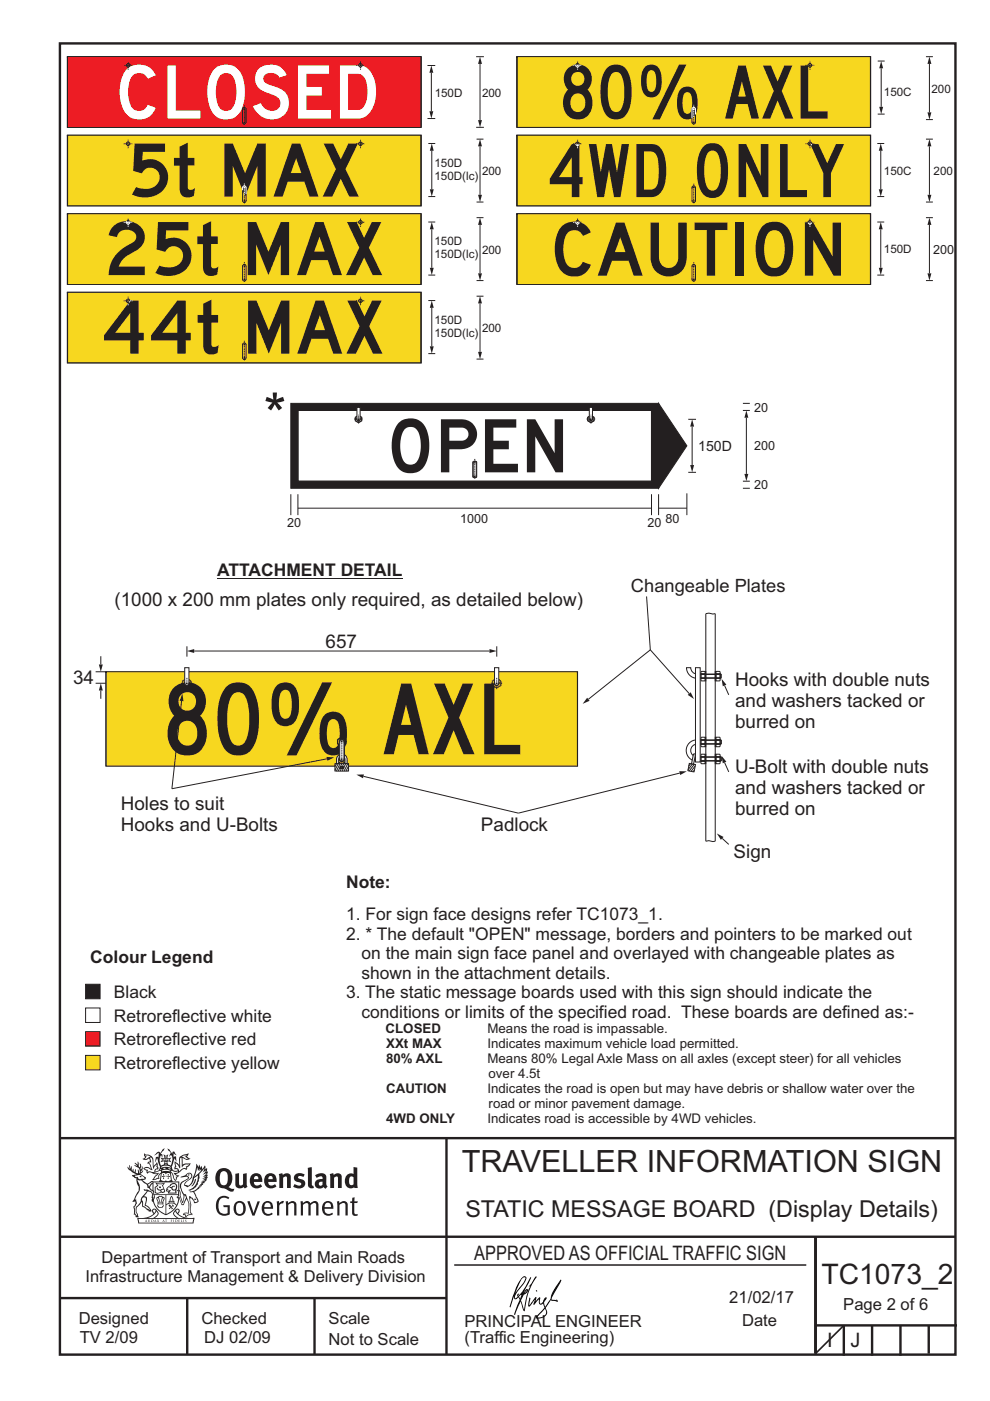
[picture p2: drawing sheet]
<svg xmlns="http://www.w3.org/2000/svg" width="210mm" height="297mm" viewBox="0 0 210 297" stroke-linecap="round" stroke-linejoin="round" font-family="sans-serif">
<defs><g id="words">
<text font-size="20.8" fill="#231f20" x="34.6" y="159.9">80% AXL</text>
<text font-size="15.6" fill="#fff" x="24.2" y="25.1">CLOSED</text>
<g font-size="15.6" fill="#231f20">
<text x="118.7" y="25.1">80% AXL</text>
<text x="26.9" y="41.7">5t MAX</text>
<text x="116.3" y="41.8">4WD ONLY</text>
<text x="21.9" y="58.3">25t MAX</text>
<text x="116.5" y="58.4">CAUTION</text>
<text x="21.8" y="75">44t MAX</text>
<text x="81.9" y="100.1">OPEN</text>
</g>
<text font-size="12.5" fill="#231f20" x="55.9" y="92.3">*</text>
<text font-size="6.5" fill="#231f20" x="97.9" y="248.5">TRAVELLER INFORMATION SIGN</text>
<text font-size="6" fill="#231f20" x="174.2" y="272.3">TC1073_2</text>
<text font-size="4.9" fill="#231f20" x="98.7" y="258.1">STATIC MESSAGE BOARD (Display Details)</text>
<g font-size="4.2" fill="#231f20">
<text x="100.6" y="267.2">APPROVED AS OFFICIAL TRAFFIC SIGN</text>
<text x="175.4" y="285.6">I</text>
<text x="180.4" y="285.6">J</text>
</g>
<g font-size="4" fill="#231f20">
<text x="24.3" y="128.4">(1000 x 200 mm plates only required, as detailed below)</text>
<text x="69.1" y="137.3">657</text>
<text x="15.5" y="145.1">34</text>
<text x="155.9" y="145.4">Hooks with double nuts</text>
<text x="155.9" y="149.9">and washers tacked or</text>
<text x="155.9" y="154.4">burred on</text>
<text x="155.9" y="163.9">U-Bolt with double nuts</text>
<text x="25.6" y="171.7">Holes to suit</text>
<text x="155.9" y="168.4">and washers tacked or</text>
<text x="155.9" y="172.9">burred on</text>
<text x="25.6" y="176.2">Hooks and U-Bolts</text>
<text x="102" y="176.1">Padlock</text>
<text x="155.6" y="181.9">Sign</text>
</g>
<text font-size="3.9" fill="#231f20" x="133.8" y="125.5">Changeable Plates</text>
<g font-size="3.7" fill="#231f20">
<text x="46.1" y="122.2">ATTACHMENT DETAIL</text>
<text x="73.4" y="188.3">Note:</text>
<text x="73.4" y="195.1">1. For sign face designs refer TC1073_1.</text>
<text x="73.4" y="199.2">2. * The default &quot;OPEN&quot; message, borders and pointers to be marked out</text>
<text x="76.7" y="203.4">on the main sign face panel and overlayed with changeable plates as</text>
<text x="19.1" y="204.2">Colour Legend</text>
<text x="76.7" y="207.5">shown in the attachment details.</text>
<text x="24.2" y="211.6">Black</text>
<text x="73.4" y="211.6">3. The static message boards used with this sign should indicate the</text>
<text x="76.7" y="215.8">conditions or limits of the specified road. These boards are defined as:-</text>
<text x="24.2" y="216.6">Retroreflective white</text>
<text x="24.2" y="221.6">Retroreflective red</text>
<text x="24.2" y="226.7">Retroreflective yellow</text>
</g>
<g font-size="3.5" fill="#231f20">
<text x="21.5" y="267.8">Department of Transport and Main Roads</text>
<text x="18.1" y="271.8">Infrastructure Management &amp; Delivery Division</text>
<text x="16.7" y="280.7">Designed</text>
<text x="42.7" y="280.7">Checked</text>
<text x="69.7" y="280.7">Scale</text>
<text x="98.5" y="281.4">PRINCIPAL ENGINEER</text>
<text x="154.7" y="276.2">21/02/17</text>
<text x="157.4" y="281.2">Date</text>
<text x="178.9" y="277.8">Page 2 of 6</text>
<text x="16.9" y="284.8">TV 2/09</text>
<text x="43.3" y="284.8">DJ 02/09</text>
<text x="69.7" y="285.2">Not to Scale</text>
<text x="98.5" y="284.8">(Traffic Engineering)</text>
</g>
<text font-size="3" fill="#231f20" x="148.1" y="95.6">150D</text>
<g font-size="2.8" fill="#231f20">
<text x="81.8" y="219.1">CLOSED</text>
<text x="103.4" y="219.1">Means the road is impassable.</text>
<text x="81.9" y="222.3">XXt MAX</text>
<text x="81.9" y="225.4">80% AXL</text>
<text x="103.4" y="222.3">Indicates maximum vehicle load permitted.</text>
<text x="103.4" y="225.4">Means 80% Legal Axle Mass on all axles (except steer) for all vehicles</text>
<text x="81.9" y="231.7">CAUTION</text>
<text x="103.4" y="231.7">Indicates the road is open but may have debris or shallow water over the</text>
<text x="103.6" y="228.6">over 4.5t</text>
<text x="81.9" y="238">4WD ONLY</text>
<text x="103.4" y="238">Indicates road is accessible by 4WD vehicles.</text>
<text x="103.6" y="234.9">road or minor pavement damage.</text>
</g>
<g font-size="2.7" fill="#231f20">
<text x="197.9" y="53.8">200</text>
<text x="159.9" y="87.3">20</text>
<text x="159.9" y="95.5">200</text>
<text x="159.9" y="103.6">20</text>
<text x="60.9" y="111.7">20</text>
<text x="97.6" y="110.9">1000</text>
<text x="137.3" y="111.7">20</text>
<text x="141.2" y="110.9">80</text>
</g>
<g font-size="2.5" fill="#231f20">
<text x="92.2" y="20.6">150D</text>
<text x="102.2" y="20.6">200</text>
<text x="187.5" y="20.4">150C</text>
<text x="197.6" y="19.6">200</text>
<text x="92.2" y="35.4">150D</text>
<text x="92.2" y="38.1">150D(lc)</text>
<text x="102.2" y="37.1">200</text>
<text x="187.5" y="37">150C</text>
<text x="198" y="37.1">200</text>
<text x="92.2" y="52">150D</text>
<text x="102.2" y="53.8">200</text>
<text x="187.5" y="53.6">150D</text>
<text x="92.2" y="54.8">150D(lc)</text>
<text x="92.2" y="68.7">150D</text>
<text x="92.2" y="71.4">150D(lc)</text>
<text x="102.2" y="70.4">200</text>
</g>
</g></defs>
<path d="M12.7 9.2h190v278h-190zM12.7 241.3h189.9M94.7 241.4v45.8M12.7 275.2h82M12.7 262.2h190.1M39.7 275.2v12M66.7 275.2v12M173 262.2v24.8M173 281h30M197 281v6" fill="none" stroke="#231f20" stroke-width=".51"/>
<path d="M96.4 268.2h74.6" fill="none" stroke="#231f20" stroke-width=".21"/>
<g fill="#231f20">
<path d="M47 248.5a2.55 2.55 0 0 0 0 2.7l.3 .1a.81 .81 0 0 0 1-.9v-.6a1.04 1.04 0 0 0-1.1-1.5zM46.3 248.1a1.82 1.82 0 0 1 2.1-.2 1.82 1.82 0 0 1 .9 1.9 2.29 2.29 0 0 1-.8 1.9l.7 .3h.5l-.2 .6a2.87 2.87 0 0 1-2-.7 2.12 2.12 0 0 1-1.7-3.1z" fill-rule="evenodd"/>
<path d="M49.9 248.9l.8-.2v2a.46 .46 0 0 0 .2 .6 .46 .46 0 0 0 .7-.2v-2.2l.7-.2v2.4l.2 .5-.6 .4-.2-.3a1.02 1.02 0 0 1-1.2 .2 1.02 1.02 0 0 1-.6-1.1z" fill-rule="evenodd"/>
<path d="M54 249.5l-.1 .5h.9a.49 .49 0 0 0-.2-.6 .49 .49 0 0 0-.6 .1zM53.4 249.2a1.34 1.34 0 0 1 1.6-.3 1.34 1.34 0 0 1 .6 1.5v.2h-1.7a.77 .77 0 0 0 .5 .8 .77 .77 0 0 0 .9-.3l.3 .4a1.59 1.59 0 0 1-2.1 .2 1.59 1.59 0 0 1-.4-2z" fill-rule="evenodd"/>
<path d="M57 249.5l-.1 .5h.9a.49 .49 0 0 0-.2-.6 .49 .49 0 0 0-.6 .1zM56.4 249.2a1.34 1.34 0 0 1 1.6-.3 1.34 1.34 0 0 1 .7 1.5v.2h-1.8a.77 .77 0 0 0 .5 .8 .77 .77 0 0 0 .9-.3l.3 .4a1.59 1.59 0 0 1-2 .2 1.59 1.59 0 0 1-.5-2z" fill-rule="evenodd"/>
<path d="M59.1 248.9l.8-.2 .1 .4a.95 .95 0 0 1 1-.3 .95 .95 0 0 1 .7 .8v2.3h-.8v-2.3a.46 .46 0 0 0-.8 .1v2.2h-.9z" fill-rule="evenodd"/>
<path d="M62.5 249.1a1.75 1.75 0 0 1 2.1-.1l-.2 .5-.6-.2a.43 .43 0 0 0-.6 .3l.4 .3a1.04 1.04 0 0 1 1.2 1.2 1.04 1.04 0 0 1-1.4 .9l-1.2-.4 .3-.6 1 .4 .4-.4a.88 .88 0 0 0-1-.5l-.4-.2-.1-.4z" fill-rule="evenodd"/>
<path d="M65.3 247.6l.8-.2 .1 3.8 .2 .2 .2 .5a.88 .88 0 0 1-1-.1 .88 .88 0 0 1-.3-1z" fill-rule="evenodd"/>
<path d="M67.8 250.6a.43 .43 0 0 0-.1 .7 .43 .43 0 0 0 .7-.1v-.7zM66.8 249.2a1.7 1.7 0 0 1 2.4 .1v1.8l.3 .4-.4 .5-.5-.3a1.03 1.03 0 0 1-1.7-.2 1.03 1.03 0 0 1 .8-1.5h.7v-.4a.8 .8 0 0 0-1.2 .1z" fill-rule="evenodd"/>
<path d="M69.9 248.9l.8-.2 .1 .4a.95 .95 0 0 1 1-.3 .95 .95 0 0 1 .7 .8v2.3h-.8v-2.3a.46 .46 0 0 0-.8 .1v2.2h-.8z" fill-rule="evenodd"/>
<path d="M74.3 249.5a1.48 1.48 0 0 0 0 1.7l.4 .1 .3-.2v-1.5l-.3-.2zM75 247.4l.8 .2 .1 4.3h-.7l-.1-.2a1.26 1.26 0 0 1-1.4 0 1.26 1.26 0 0 1-.6-1.3 1.29 1.29 0 0 1 .5-1.3 1.29 1.29 0 0 1 1.4-.2z" fill-rule="evenodd"/>
<path d="M46.4 253.9a1.72 1.72 0 0 1 2.2 0l-.2 .3a1.24 1.24 0 0 0-1.4-.1 1.24 1.24 0 0 0-.7 1.3 1.49 1.49 0 0 0 1.3 2l.7-.2v-1.3h-.9l-.1-.4h1.4v2a1.93 1.93 0 0 1-2.2-.1 1.93 1.93 0 0 1-.7-2.2l.2-.7z" fill-rule="evenodd"/>
<path d="M50.3 255.2a1.65 1.65 0 0 0 .3 2.2 .99 .99 0 0 0 1-1.5 .78 .78 0 0 0-.4-.8 .78 .78 0 0 0-.9 .1zM50 254.9a1.33 1.33 0 0 1 1.6-.1 1.33 1.33 0 0 1 .5 1.5 1.31 1.31 0 0 1-1.3 1.5 1.31 1.31 0 0 1-1.3-1.6l.1-.5z" fill-rule="evenodd"/>
<path d="M52.5 254.7l.4-.1 .9 2.6 .8-2.5h.5l-1.1 3h-.5z" fill-rule="evenodd"/>
<path d="M56.2 255.2l-.2 .7h1.4a.7 .7 0 0 0-.3-.8 .7 .7 0 0 0-.9 .1zM55.9 255a1.22 1.22 0 0 1 1.5-.2 1.22 1.22 0 0 1 .5 1.5h-1.9a.93 .93 0 0 0 .5 1 .93 .93 0 0 0 1.2-.2l.1 .3a1.43 1.43 0 0 1-1.7 .1 1.43 1.43 0 0 1-.6-1.7z" fill-rule="evenodd"/>
<path d="M58.7 254.8l.4-.2 .1 .5 .4-.3 .6-.2-.2 .6a.66 .66 0 0 0-.8 .6v1.9h-.4z" fill-rule="evenodd"/>
<path d="M60.6 254.8l.4-.2 .1 .5a.94 .94 0 0 1 1-.4 .94 .94 0 0 1 .8 .7v2.3h-.5l-.1-2.5a.81 .81 0 0 0-1.2 .3v2.2h-.4z" fill-rule="evenodd"/>
<path d="M63.7 254.7l.5-.1 .1 .5 .4-.3a.78 .78 0 0 1 1.1 .3 .9 .9 0 0 1 1-.5 .9 .9 0 0 1 .7 .8v2.3h-.4l-.1-2.5a.67 .67 0 0 0-1.1 .3v2.2h-.5v-2.4l-.4-.2-.7 .4v2.2h-.5z" fill-rule="evenodd"/>
<path d="M69 255.2l-.2 .7h1.4a.7 .7 0 0 0-.3-.8 .7 .7 0 0 0-.9 .1zM68.7 255a1.22 1.22 0 0 1 1.5-.2 1.22 1.22 0 0 1 .5 1.5h-1.9a.93 .93 0 0 0 .5 1 .93 .93 0 0 0 1.2-.2l.1 .3a1.44 1.44 0 0 1-1.7 .1 1.44 1.44 0 0 1-.6-1.7z" fill-rule="evenodd"/>
<path d="M71.4 254.8l.5-.2 .1 .5a.94 .94 0 0 1 1-.4 .94 .94 0 0 1 .7 .7v2.3h-.4l-.1-2.5a.81 .81 0 0 0-1.2 .3v2.2h-.5z" fill-rule="evenodd"/>
<path d="M74.7 254l.5-.2v.9h.7l-.1 .4h-.7l.1 2.2 .1 .1h.5l.1 .3a.75 .75 0 0 1-1.2-.6v-2h-.4v-.4h.4z" fill-rule="evenodd"/>
<path d="M30.8 244.9l1.1 .3-.9 .5h-.4l.5-.5zM31.8 245.5l.2-.1a2.44 2.44 0 0 1 .4 2l.1 .4 .7-1-.1 .6 .3 .3a.57 .57 0 0 0-.6 .8l-1-.2-.5 .2 .1-.5-.7-.2 .6-.2 1 .5 .1-.1-.6-1.3-.2-.1 .5-.1zM30.7 244.5l-.2 .4 .3 .4-.6 .4a1.04 1.04 0 0 0 1.4-.1l.2 .7h-.4l-.2 .4a.94 .94 0 0 1 .9 1.1l-.2-.1a1.16 1.16 0 0 0-1.5-.1l.3 .4 .4 .2 .1 .5 .2 .2v-.2a.94 .94 0 0 1 1.1 .2h.9l-1.2 1.2a1.13 1.13 0 0 0 1.2-.2l.4-.1-.1-.4 .5-.7a.83 .83 0 0 0-.6 1.1l-.3-.1-.7 .3 1.1-1.4-.5 .2-.5-.1 1.3-.5-.2-.2-.8 .4v-.3l.2-.2 .3 .1 .1-.3-.2-.4v-.6l-.2-.3-.6 .9v-.7a1.42 1.42 0 0 0-1.7-1.8z" fill-rule="evenodd"/>
<path d="M38.5 245.3l.5-.3 .7-.1-.6 .3 .8 .5h-.3zM38.3 245.5h.2l.1 2a1.69 1.69 0 0 1 1.5-.7l-.7 .5 .1 .5a1.1 1.1 0 0 0-1.5 .6l-.1-.5-.2-.2h-.5l.2-.4-.2-.7a1.42 1.42 0 0 1 .8 1.1l.2-.1zM37.1 246.2l.1 1-.2 .3v.5l.6-.1 .1 .2a.96 .96 0 0 1-1.1-.1l-.1 .1a1.06 1.06 0 0 0 1.3 .2v.1a.72 .72 0 0 1-1 .2l.3 .5 .6 .3-.4 .1-.1 .7-.3-.4-.3-1.1-.4-.4 .4 .9a1.54 1.54 0 0 0 .6 1.2l.2-.3a.58 .58 0 0 1 .5-.7l.1-.2h-.3l-.4-.3 .9-.5a.93 .93 0 0 1 1.1-.5l.1 .2 .2-.1 .1-.5a.99 .99 0 0 0 .7-.9l-1.3 .1-.4 .3v-1.5l.9 .4 .8-.3h-.3l-.5-.4 .4-.7-.7 .2a1.46 1.46 0 0 0-1.3 2.1v.4l-.2-.4z" fill-rule="evenodd"/>
<path d="M35.6 248.9l.2 .1-.1 .4h.3l-.3 .1v.5l-.1-.6h-.3l.3-.1z" fill-rule="evenodd"/>
<path d="M34.6 248.9l.2 .1-.1 .3 .4 .1h-.4v.6l-.1-.5-.3-.1h.3z" fill-rule="evenodd"/>
<path d="M34.3 248.8a.57 .57 0 0 1 .9 .2 .57 .57 0 0 1 .9-.2l.2 1.4-.2 .1a.57 .57 0 0 1-.9-.1 .69 .69 0 0 1-1.1 0zM34.2 248.1l-.3 2.1-.2 .4h2.9l-.1-.4-.3-2.1h-.2v.3l-.8-.1-.9 .1 .1-.3z" fill-rule="evenodd"/>
<path d="M34.2 252.4a.3 .3 0 0 0 .6 0 .3 .3 0 0 0-.6 0zM33.3 251l.3 .3-.3 .3a.79 .79 0 0 0 0 1.3l.8-.2-.1-.3a.55 .55 0 0 1-.7-.6h.1l.1 .3 .4 .1 .8-.2-.4-.7 .4-.3-.7 .1zM33 250.7l1.1 .2 .9-.2-.4 .7 .4 1.1a.56 .56 0 0 1-.8 .3l-.2 .1a.73 .73 0 0 1-.9 .1 .73 .73 0 0 1-.3-.9v-.4l.5-.4z" fill-rule="evenodd"/>
<path d="M35.6 251.9l.7-.5a.58 .58 0 0 1 1-.1 .58 .58 0 0 1-.5 .9l-.2-.3a.43 .43 0 0 1 .6-.3v-.1a.57 .57 0 0 0-.8 .2l-.2-.1-.3 .2 .4 .1a.55 .55 0 0 0 .9 .5v.5h-1.3l.3-.4-.1-.2-.6 .1 .2-.2-.2-.1zM35.4 251.8l-.1 .2a.39 .39 0 0 0 .2 .7l.3-.1-.2 .5h1.9l-.1-.8a.86 .86 0 0 0-.1-1.4 .86 .86 0 0 0-1.3 .4z" fill-rule="evenodd"/>
<path d="M36 254.8h.8v.2h-.8zM36.4 253.8l.2 .8h-.4zM36.4 253.5l-.3 .5-.1 .6h-.2v.4l-.7 .4 .1 .2a1.48 1.48 0 0 1 2.2 .1l.2-.1-.6-.5v-.5h-.2l-.1-.6z" fill-rule="evenodd"/>
<path d="M35.8 255.4l.3 .1 .2 .3 .3-.2-.2-.2a.38 .38 0 0 1 .4 .5l-.1-.2-.3 .3 .3 .2-.3 .2-.1-.3-.4 .3-.1-.2 .4-.3-.2-.1-.1 .1z" fill-rule="evenodd"/>
<path d="M34.5 254h.2v.2l-.3 .6h-.1zM33.6 255.3h.9v.2a.55 .55 0 0 1-.8 .4v-.2h-.2zM33.4 254h.2l.2 .8h-.2zM33.6 255h.8l.1 .1-.8 .1zM33.8 253.7h.5l-.2 1.1h-.2zM33.3 253.8l-.1 .3 .3 1.2a.48 .48 0 0 0-.1 .5 .48 .48 0 0 0 .4 .3l.6-.1a.49 .49 0 0 0 .2-.7l.3-1.2-.1-.3a1.42 1.42 0 0 0-1.5 0z" fill-rule="evenodd"/>
<path d="M33.6 251.6h.5l.1 .3h-.4z" fill-rule="evenodd"/>
<path d="M41.3 250.1l.3-.2-.2 .9-.6 .7h-.2l.5-.7z" fill-rule="evenodd"/>
<path d="M39.7 249l.3-.2 .5 .2a.88 .88 0 0 1-.6 1.1 1.22 1.22 0 0 0-.8 1.3l.5 .2a.72 .72 0 0 0 .9-.4l.5-.8 .2-.6 .8-.6v.3a2.85 2.85 0 0 1-2 2.8l.1 .1a2.13 2.13 0 0 0 1.9-1.5l-.1-.2a2.01 2.01 0 0 0 .3-1.8l1.2-1.3-.4 1 .7-.5-.7 1 .8-.4-.8 .8 .7-.1-.9 .5 .8-.1-.8 .4h.7l-.8 .3 .3 .2h-.4l.2 .4-.4-.1 .2 .3h-.4l.1 .3h-.1a2.16 2.16 0 0 1-2 1l.1 .2h.4a.76 .76 0 0 1 .7 .7l.5 1.2-.6 .2a1.45 1.45 0 0 0-1.2-1.3l.3 1.8-.1 1.9 .4 .2a1.07 1.07 0 0 0-1.2 .4v-.3l-.5-.2a.87 .87 0 0 1 1-.1l.1-.7a4.4 4.4 0 0 0-.6-3.1l-.1-.3h-.2a2.16 2.16 0 0 1-.7-2.2l.3-.3 1.2-.8a.55 .55 0 0 0-.4-.7zM37.8 252.4a.76 .76 0 0 1 .3 1.1l.6 1.6 .4-1.7 .2 .1a.61 .61 0 0 1-.1 .9l-.3 .9h-.2l-.7-1.6-.3 .1a1.18 1.18 0 0 0 .1-1.4zM41.8 247.5l.2 .8 .3-.6v.6l.3-.5a1.9 1.9 0 0 1-1.1 1.4l-.3 .3zM38.2 249.6l1.4-.1 .2 .1v.3l-.5 .3a1.26 1.26 0 0 0-1 1.9l.2 .7a1.84 1.84 0 0 1 .2 2l-.4-1.3a.96 .96 0 0 0-.4-1.3l-.4 .3a.78 .78 0 0 1-.1 1.3l.2 .2h.4l.4 1.1a.38 .38 0 0 0 .2 .4 .38 .38 0 0 0 .4-.1l.6-1.2a2.94 2.94 0 0 1 .3 2.5v.5l-.8-.1-.3 .4v.2l.4-.1 .1 .4 .2 .1a1.02 1.02 0 0 1 1.3-.5l-.1-.4-.3-.1 .2-1.7-.3-1.4 .1 .1a1.14 1.14 0 0 1 .7 .9 .63 .63 0 0 0 .9-.2 .63 .63 0 0 0-.2-.8l-.6-1.3 .9-.6 .2-.3 .2-.1v-.2h.3l-.1-.3h.4l-.1-.3 .5-.1-.2-.2 .5-.4 .1-.2-.3 .1 .5-.6-.3 .1 .3-.6-.4 .1 .4-.5v-.3l-.3 .2 .1-.6v-.3l-.4 .3-.1-.8-.5 .8-.2-.7-.2 .5-.3-.8-.1 .6-.5-.8-.1 1.4-.7 1.9a1.81 1.81 0 0 1-.9 1.4l-.6-.2a1.75 1.75 0 0 1 1.1-1.2 .75 .75 0 0 0 .1-1.3 .75 .75 0 0 0-1.2 .5z" fill-rule="evenodd"/>
<path d="M41.2 254.2l.3-.1 .1 .3h-.4z" fill-rule="evenodd"/>
<path d="M29.4 258.4h11.6l-.2 .8h-11.3zM31.3 258.2l.5-.1a2.48 2.48 0 0 0 1.4-1.3l.2 .6-.5 .5-.4 .3zM32.5 256.6l.3-.2 .2 .2-.3 .6zM37.2 256.8a2.65 2.65 0 0 0 1.8 1.4h-1.1l-.5-.3-.5-.5zM37.4 256.6l.2-.2 .3 .2-.3 .6zM29.2 258.2l.1 1.2h11.7l.3-1.1-.2-.1a4.1 4.1 0 0 1-3.3-.9l.3-.4-.1-.5a1.06 1.06 0 0 0-1.3 .9l.2 .4 .6 .5h-4.7l.3-.1a.84 .84 0 0 0 .6-.7 .84 .84 0 0 0-.5-.9l-.3-.2-.5 .1-.1 .5 .3 .4a4.2 4.2 0 0 1-3.4 .9z" fill-rule="evenodd"/>
<path d="M31 258.7l.1 .2h-.2zM31 258.6l-.3 .5 .4-.1 .2 .1z" fill-rule="evenodd"/>
<path d="M31.3 258.6h.2v.4a.25 .25 0 0 0 .3-.1 .25 .25 0 0 0-.1-.3h.1a.29 .29 0 0 1 0 .4 .29 .29 0 0 1-.4 0 .29 .29 0 0 1 0-.4z" fill-rule="evenodd"/>
<path d="M32.2 258.6a.22 .22 0 0 1 .3 .2 .22 .22 0 0 1-.3 .2zM32 258.6v.5a.33 .33 0 0 0 .5-.1 .33 .33 0 0 0 0-.4 .33 .33 0 0 0-.5 0z" fill-rule="evenodd"/>
<path d="M32.9 258.7l.1 .2h-.2zM32.9 258.6l-.2 .5 .3-.1 .2 .1z" fill-rule="evenodd"/>
<path d="M33.3 258.6h.2v.2l.3-.2-.2 .2 .2 .3-.3-.2-.1 .2h-.1l.2-.3z" fill-rule="evenodd"/>
<path d="M34.7 258.7l.1 .2h-.2zM34.7 258.6l-.3 .5 .4-.1 .2 .1z" fill-rule="evenodd"/>
<path d="M35 258.6h.4h-.1v.5h-.2l.1-.5z" fill-rule="evenodd"/>
<path d="M36.2 258.6h.3h-.2v.2h.2h-.2l.1 .3h-.2z" fill-rule="evenodd"/>
<path d="M36.7 258.6h.2v.5h-.2z" fill-rule="evenodd"/>
<path d="M37.3 258.6a.22 .22 0 0 1 .3 .2 .22 .22 0 0 1-.3 .2zM37.1 258.6v.5a.33 .33 0 0 0 .5-.1 .33 .33 0 0 0 0-.4 .33 .33 0 0 0-.5 0z" fill-rule="evenodd"/>
<path d="M37.8 258.6h.3h-.1v.2h.1h-.1v.2l.1 .1h-.3z" fill-rule="evenodd"/>
<path d="M38.3 258.6h.3l-.1 .4 .2 .1h-.4z" fill-rule="evenodd"/>
<path d="M38.9 258.6h.2v.5h-.2z" fill-rule="evenodd"/>
<path d="M39.3 258.6h.2l-.2 .1 .2 .2-.1 .2h-.1v-.2l.2 .1z" fill-rule="evenodd"/>
<path d="M34.2 247.4a1.51 1.51 0 0 1 2 .2 2.67 2.67 0 0 0-2.1 0zM35.7 247.6l.4 .2 .1 .2-.4-.1zM34.6 247.7l.4-.1 .2 .2h-.4zM34 247.9l.3 .1-.3 .1zM34.9 246.9l.3-.2 .2 .2zM34.9 245.7h.2v.4h-.2zM35 245.1l.2 .2 .2-.2-.1 .4h-.2zM35.1 246.3h.2l.1 .4-.2-.2-.2 .2zM35.3 245.7h.2v.4h-.2zM34.4 245.7l.3 .1v.2l-.3 .1 .2-.2zM35.7 245.8l.3-.1-.2 .2 .2 .2-.4-.1zM32.7 244.9l1-.5-.1 1-.2-.1-.4 .1-.2 1.1 .5-1 .2 .9a1.84 1.84 0 0 1 .3 1.7l.4 .1a2.48 2.48 0 0 1 2.2 .1l.2-.3-.2-.7 .7-1.7 .4 .6-.2-1-.2-.1-.2 .3v-.9l.6 .4-.6-.7h-.3l-.1 .4-.5-.8-.5-.3 .2 .4 .5 .6-.4 .7 .4-.3a2.06 2.06 0 0 1 0 2.2l-.6-.2-.1-.6 .1-.1 .8 .2-.4-.5 .4-.5-.7 .2-.2-.2 .2-.7-.5 .4-.5-.4 .2 .7-.2 .2-.7-.2 .4 .5-.4 .5 .7-.2 .2 .1-.2 .6-.5 .2a2.02 2.02 0 0 1 0-2.2l.3 .5-.1-.6-.3-.1 .8-1.2-.5 .3-.4 .7-.2-.3a.8 .8 0 0 0-.8 .5z" fill-rule="evenodd"/>
<path d="M29.2 250.1l.3 .2a.61 .61 0 0 1 .8 .3l.3 .2a.8 .8 0 0 1 .6 1l.4 .1 .5 .6a1 1 0 0 1 .5 1l-.1 .7v-.5h-.1a.96 .96 0 0 0-.8-1.3l-.3-.2h-.6l-.1-.1-.2 .1 .2 .3h.5l-1.1 1.4-.2 .9-.4 .6a1.33 1.33 0 0 0-.5 1.8l.2 .5a1.26 1.26 0 0 1-.5-1.4l-.1-.4a1.56 1.56 0 0 0 .4-1.7l-.3 .2 .2-.5a3.2 3.2 0 0 0 .7-3zM30.4 253.9h.4a2.06 2.06 0 0 1-.1 1.6l.7 .5 .4 .5-.6-.2-.8-.6-.1-.9a.51 .51 0 0 1 .1-.9zM28.6 249.3a1.52 1.52 0 0 1 2.1 .6l-1.1 .1-.2-.1-.2-.4-.4 .1zM27.5 247v.8l-.3-.4-.2 .1a3.1 3.1 0 0 0 2 1.5l-1 .1 .5 .6 .5 .1v1.1a1.84 1.84 0 0 1-.2 2.5l-.4 .9-.4 .4 .3 .1 .4-.1 .1 .4-.2 .5-.3 .2 .1 1.8 .2-.1 .2 .6h.2l.4-.1-.1-.5a1.3 1.3 0 0 1-.1-1.6l.8-1.1 .2 1.1 .6 .2 .4 .6 .2-.2 .2 .4 .5-.1a1.85 1.85 0 0 0-1.2-1.3l.1-.3a1.39 1.39 0 0 0 0-1.5h-.5l.5-.6a.66 .66 0 0 1 .9-.4 .66 .66 0 0 1 .3 .9l-.1 .4h.2v.1l-.2 .3 .2 .5 .2-.3a2.24 2.24 0 0 0 .1-2.2 .73 .73 0 0 1-.7-.6 .73 .73 0 0 1 .5-.8l.1-.2a.94 .94 0 0 0-.9 .8 .48 .48 0 0 1-.1-.5 .48 .48 0 0 1 .5-.3l.5-.3a.51 .51 0 0 0-.8 .2l-.5 .3-1-.8 .6-.1 .1-.5-1.1-.7 .5-.4v-.4l-.5 .5 .1-.2a.69 .69 0 0 0 .2-1.1v.5l-.3 .2 .1-1.1-.3-.2 .1 .6-.1 .2-.4-1.2v.6l-.7-.3 .6 .6-.6-.2 .2 .3a1 1 0 0 1 .8 1.5l-.2-.8v.8l-.5-.2-.1-.7-.2 .6-.2-.1v-.6l-.2 .4-.2-.2 .1-.7-.2 .5z" fill-rule="evenodd"/>
<path d="M29.5 249.5l.3-.2 .3 .3z" fill-rule="evenodd"/>
<path d="M32.4 250.5h5.6v2l-.2-.1v-1.7h-5.2v2.5h5.2v-.8l.1 .2-.1 1.1v-.3h-2.5v4a4.1 4.1 0 0 0 2.6-3.6l.1-.1a4 4 0 0 1-2.8 3.9 4.2 4.2 0 0 1-2.8-4.7l.1 1.3 .1-.1a3.8 3.8 0 0 0 2.5 3.3v-4h-2.5l-.2-.9z" fill-rule="evenodd"/>
<circle cx="40" cy="249.1" r=".17"/>
</g>
<path d="M179 281v6.4M185 281v6.4M191 281v6.4" fill="none" stroke="#231f20" stroke-width=".51"/>
<path d="M179 281l-6 6" fill="none" stroke="#231f20" stroke-width=".35"/>
<path d="M22.5 142.4h100v20h-100z" fill="none" stroke="#231f20" stroke-width=".21"/>
<path d="M22.5 142.4h100v20h-100z" fill-rule="evenodd" fill="#f7d71f" stroke="#231f20" stroke-width=".21"/>
<path d="M21.4 139.1v1.8M46.1 122.6h39.2M20.3 142.4h2.2M20.3 144.9h2.2" fill="none" stroke="#231f20" stroke-width=".21"/>
<path d="M21 140.9h.8l-.4 1.5z" fill="#231f20"/>
<path d="M21.4 146.4v1.8" fill="none" stroke="#231f20" stroke-width=".21"/>
<path d="M21.4 144.9l.4 1.5h-.8z" fill="#231f20"/>
<path d="M148.7 156.4h.8v.4h-.8zM148.7 157.8h.8v.5h-.8zM148.7 160h.8v.4h-.8zM151.9 157.8h.8v.5h-.8zM151.9 156.4h.8v.4h-.8zM151.9 160h.8v.4h-.8zM153 156.9v.9M148.7 161.4h.8v.5h-.8zM151.9 161.4h.8v.5h-.8zM153 160.5v.9" fill="none" stroke="#231f20" stroke-width=".21"/>
<g fill="#fff" stroke="#231f20" stroke-width=".21">
<path d="M151.9 156.9h.8v.8h-.8z" fill-rule="evenodd"/>
<path d="M151.9 160.5h.8v.8h-.8z" fill-rule="evenodd"/>
<path d="M148.7 156.9h.8v.8h-.8z" fill-rule="evenodd"/>
<path d="M148.7 160.5h.8v.8h-.8z" fill-rule="evenodd"/>
</g>
<path d="M148.4 157.7h4.6M148.4 157h4.6M148.7 156.7v1.3M149.6 156.7v1.3M151.8 156.7v1.3M152.7 156.7v1.3M148.4 160.6h4.6M148.4 161.3h4.6M148.7 160.3v1.3M149.6 160.3v1.3M151.8 160.3v1.3M152.7 160.3v1.3" fill="none" stroke="#231f20" stroke-width=".21"/>
<g fill="#fff" stroke="#231f20" stroke-width=".21">
<path d="M151.7 156.3l.1 2z" fill-rule="evenodd"/>
<path d="M151.7 159.9l.1 2z" fill-rule="evenodd"/>
<path d="M149.6 156.3l.1 2z" fill-rule="evenodd"/>
<path d="M149.6 159.9l.1 2z" fill-rule="evenodd"/>
</g>
<path d="M148.3 156.9a2.3 2.3 0 0 0-2.8 2.2 2.3 2.3 0 0 0 2.9 2.3M148.4 156.9h4.5l.1 .8-4.6 .1zM148.4 157.8a1.42 1.42 0 0 0-1.9 1.3 1.42 1.42 0 0 0 1.9 1.4M148.7 143.9h.8v.4h-.8zM148.7 142.4h.8v.4h-.8zM151.9 143.9h.8v.4h-.8zM151.9 142.4h.8v.4h-.8zM152.9 142.9v.9M148.4 160.5h4.5l.1 .8-4.6 .1z" fill="none" stroke="#231f20" stroke-width=".21"/>
<g fill="#fff" stroke="#231f20" stroke-width=".21">
<path d="M151.9 143h.8v.7h-.8z" fill-rule="evenodd"/>
<path d="M148.7 143h.8v.7h-.8z" fill-rule="evenodd"/>
</g>
<path d="M148.4 143h4.6M148.4 143.7h4.6M148.7 142.7v1.3M149.6 142.7v1.3M151.8 142.7v1.3M152.7 142.7v1.3" fill="none" stroke="#231f20" stroke-width=".21"/>
<g fill="#fff" stroke="#231f20" stroke-width=".21">
<path d="M151.7 142.4l.1 2z" fill-rule="evenodd"/>
<path d="M149.6 142.4l.1 2z" fill-rule="evenodd"/>
</g>
<path d="M39.6 137v2.2M41.2 138h62.6M105.4 137v2.2M38.7 144.4l.9-.6 1 .6v1l-1 .5-.9-.5zM104.4 144.4l.9-.6 1 .6v1l-1 .5-.9-.5zM148.4 142.9h4.5l.1 .8-4.6 .1zM148.4 142.9a1.47 1.47 0 0 1-1.9-1.3h-.9a2.32 2.32 0 0 0 2.8 2.2" fill="none" stroke="#231f20" stroke-width=".21"/>
<g fill="#231f20">
<path d="M103.8 137.6l1.6 .4-1.6 .4z"/>
<path d="M39.6 138l1.6-.4v.8z"/>
</g>
<g fill="none" stroke="#231f20" stroke-width=".21">
<path d="M71.6 156.8l.9-.6 .9 .6v1l-.9 .5-.9-.5zM71.6 160.5l.9-.6 .9 .6v1l-.9 .5-.9-.5z"/>
<circle cx="39.6" cy="144.9" r=".89"/>
<circle cx="39.6" cy="144.9" r=".5"/>
<circle cx="72.5" cy="157.3" r=".89"/>
<circle cx="105.3" cy="144.9" r=".89"/>
<circle cx="105.3" cy="144.9" r=".5"/>
<circle cx="72.5" cy="161" r=".89"/>
</g>
<g fill="#fff" stroke="#231f20" stroke-width=".21">
<path d="M104.9 141.6h.9v3.3a.45 .45 0 0 1-.5 .4 .45 .45 0 0 1-.4-.4z" fill-rule="evenodd"/>
<path d="M39.2 141.6h.9v3.3a.45 .45 0 0 1-.5 .4 .45 .45 0 0 1-.4-.4z" fill-rule="evenodd"/>
</g>
<path d="M38.4 144.9h2.5M39.6 146.1v-2.5M104.1 144.9h2.5M105.4 146.1v-2.5" fill="none" stroke="#231f20" stroke-width=".21" stroke-dasharray=".2 .1 0 .1" stroke-linecap="butt"/>
<path d="M147.5 141.6h1v20h-1z" fill-rule="evenodd" fill="#fff" stroke="#231f20" stroke-width=".21"/>
<path d="M38.5 148.6l-2 18.6M149.7 178.3l.7-.1 .8 .2 .5-.1v-48.2l-.5 .1-.8-.2-.7 .1v48.3" fill="none" stroke="#231f20" stroke-width=".21"/>
<path d="M38.7 147.1l.2 1.6-.8-.1z" fill="#231f20"/>
<path d="M77.1 164.6l32.9 7.8" fill="none" stroke="#231f20" stroke-width=".21"/>
<path d="M75.6 164.2h1.6l-.2 .8z" fill="#231f20"/>
<path d="M69.3 160.9l-32.8 6.3" fill="none" stroke="#231f20" stroke-width=".21"/>
<path d="M69.3 160.5l1.6 .1-1.5 .7z" fill="#231f20"/>
<path d="M144.2 163.9l-34.2 8.5" fill="none" stroke="#231f20" stroke-width=".21"/>
<path d="M144.1 163.5h1.6l-1.4 .8z" fill="#231f20"/>
<path d="M137.1 126.5l.8 11.3 8.3 9.3" fill="none" stroke="#231f20" stroke-width=".21"/>
<path d="M145.9 147.3l.6-.5 .7 1.4z" fill="#231f20"/>
<path d="M137.9 137.8l-13.1 10.5" fill="none" stroke="#231f20" stroke-width=".21"/>
<path d="M124.5 147.9l.6 .7-1.5 .6z" fill="#231f20"/>
<path d="M153.7 145.3l.9 2" fill="none" stroke="#231f20" stroke-width=".21"/>
<path d="M153.1 143.9l1 1.3-.8 .3z" fill="#231f20"/>
<path d="M153.7 161.7l.9 2" fill="none" stroke="#231f20" stroke-width=".21"/>
<path d="M153.1 160.3l1 1.2-.8 .3z" fill="#231f20"/>
<path d="M18.2 213.7h3v3.1h-3z" fill-rule="evenodd" fill="#fff" stroke="#231f20" stroke-width=".21"/>
<path d="M18.2 208.7h3v3.1h-3z" fill-rule="evenodd" fill="#231f20" stroke="#231f20" stroke-width=".21"/>
<path d="M153.2 177.8l1.4 1.2" fill="none" stroke="#231f20" stroke-width=".21"/>
<path d="M152 176.7l1.5 .8-.6 .6z" fill="#231f20"/>
<path d="M18.2 223.8h3v3h-3z" fill-rule="evenodd" fill="#f7d71f" stroke="#231f20" stroke-width=".21"/>
<path d="M146 88.9h1.6M146.8 90.4v8.2M146 100.1h1.6" fill="none" stroke="#231f20" stroke-width=".21"/>
<g fill="#231f20">
<path d="M146.4 98.6h.8l-.4 1.5z"/>
<path d="M146.8 88.9l.4 1.5h-.8z"/>
</g>
<path d="M157.6 85.5h1.4M158.3 88.6v11.9M157.6 103.5h1.4" fill="none" stroke="#231f20" stroke-width=".21"/>
<g fill="#231f20">
<path d="M157.9 100.5h.8l-.4 1.5z"/>
<path d="M158.3 87l.4 1.6h-.8z"/>
</g>
<path d="M61.7 85.5h78v18h-78z" fill-rule="evenodd" fill="#231f20" stroke="#231f20" stroke-width=".21"/>
<path d="M63.2 87h75v15h-75z" fill-rule="evenodd" fill="#fff" stroke="#231f20" stroke-width=".21"/>
<path d="M139.7 85.5l6 9-6 9z" fill-rule="evenodd" fill="#231f20" stroke="#231f20" stroke-width=".21"/>
<g fill="none" stroke="#231f20" stroke-width=".21">
<path d="M63.2 87h75v15h-75zM75.3 88.5l.7-.4 .7 .4v.7l-.7 .4-.7-.4zM124.6 88.5l.7-.4 .7 .4v.7l-.7 .4-.7-.4zM157.6 87h1.4M61.7 104.8v4.4M63.2 107.7h75M63.2 104.8v4.4M138.2 104.8v4.4M139.7 107.7h6M139.7 104.8v4.4M145.7 104.6v4.6M157.6 102h1.4"/>
<circle cx="76" cy="88.8" r=".67"/>
<circle cx="76" cy="88.8" r=".38"/>
<circle cx="125.3" cy="88.8" r=".67"/>
<circle cx="125.3" cy="88.8" r=".38"/>
</g>
<g fill="#fff" stroke="#231f20" stroke-width=".21">
<path d="M125 86.4h.7v2.4a.34 .34 0 0 1-.4 .4 .34 .34 0 0 1-.3-.4z" fill-rule="evenodd"/>
<path d="M75.7 86.4h.7v2.4a.34 .34 0 0 1-.4 .4 .34 .34 0 0 1-.3-.4z" fill-rule="evenodd"/>
</g>
<path d="M75.1 88.8h1.9M76.1 89.8v-1.9M124.4 88.8h1.9M125.3 89.8v-1.9" fill="none" stroke="#231f20" stroke-width=".21" stroke-dasharray=".2 .1 0 .1" stroke-linecap="butt"/>
<path d="M100.3 97.9l.4-.1 .4 .2v3.1l-.4 .2-.4-.2z" fill-rule="evenodd" fill="#808285" stroke="#231f20" stroke-width=".21"/>
<path d="M100.4 98l.3-.1 .3 .2v2.9l-.3 .2-.3-.2z" fill-rule="evenodd" fill="#fff" stroke="#231f20" stroke-width=".21"/>
<path d="M100.3 98.2h.8M100.3 100.9h.8M100.7 101.5v-4.3" fill="none" stroke="#231f20" stroke-width=".21" stroke-dasharray=".2 .1 0 .1" stroke-linecap="butt"/>
<path d="M18.2 218.7h3v3.1h-3z" fill-rule="evenodd" fill="#ed1c24" stroke="#231f20" stroke-width=".21"/>
<path d="M71 161.9h2.9v1.6h-2.9z" fill-rule="evenodd" fill="#fff" stroke="#231f20" stroke-width=".21"/>
<path d="M71.6 160.3a1.12 1.12 0 0 1 1.2-.4 1.12 1.12 0 0 1 .8 1.1v.9h-.4v-.9a.67 .67 0 0 0-.7-.7 .67 .67 0 0 0-.7 .7v.9h-.4v-.9z" fill-rule="evenodd" fill="#e6e7e8" stroke="#231f20" stroke-width=".21"/>
<g fill="#fff" stroke="#231f20" stroke-width=".21">
<path d="M72 156.9l.2-.1a.65 .65 0 0 1 .9 .2v4.2a.68 .68 0 0 1-1.1 0z" fill-rule="evenodd"/>
<path d="M72.1 157l.4-.1 .5 .2v4l-.5 .3-.4-.3z" fill-rule="evenodd"/>
</g>
<path d="M71.9 157.3h1.1M71.9 161h1.1M72.5 161.7v-5.6" fill="none" stroke="#231f20" stroke-width=".21" stroke-dasharray=".2 .1 0 .1" stroke-linecap="butt"/>
<path d="M71.4 161.9l-.4 .7M71.7 161.9l-.7 1.4M72.1 161.9l-.7 1.6M72.5 161.9l-.8 1.6M72.9 161.9l-.8 1.6M73.3 161.9l-.7 1.6M73.8 161.9l-.8 1.6M73.9 163.2l-.1 .3M73.9 162.4l-.5 1.1" fill="none" stroke="#231f20" stroke-width=".21"/>
<path d="M72.1 162.6h.8v.2l-.8 .1z" fill-rule="evenodd" fill="#808285" stroke="#231f20" stroke-width=".21"/>
<path d="M146.2 161.9l1.3 .2-.3 1.5-1.3-.2z" fill-rule="evenodd" fill="#fff" stroke="#231f20" stroke-width=".21"/>
<path d="M147.1 159.9l.2-.1 .2 .3-.4 1.9-.4-.1z" fill-rule="evenodd" fill="#e6e7e8" stroke="#231f20" stroke-width=".21"/>
<path d="M90.7 13.9h1.6M91.5 15.4v8.2M90.7 25.1h1.6M146.5 161.9l-.4 .6M146.9 162l-1 1.2M147.3 162.1l-1.1 1.4M147.3 163.3l-.3 .3M147.4 162.4l-.8 1.1" fill="none" stroke="#231f20" stroke-width=".21"/>
<g fill="#000">
<path d="M111.6 273.7l.2-.2-.5 .7zM110.4 274.5l.2 .1-.3 .8-.2-.5zM110.9 270.9h.5a9.3 9.3 0 0 1-2 3.1l-.1 .3 1-2.5zM110.6 271a14.7 14.7 0 0 0-2.2 4.9l-.3 1.2 .1 .1 .8-2.3a.42 .42 0 0 0 .2 .6 .42 .42 0 0 0 .6-.3l.2-.1 .2 .5-1.1 3.2h.2l1.1-2.9 .6 1.9 .2 .2 .2-.5a13.5 13.5 0 0 1 2-6.2l.4-.5-.1-.2-1.6 2.1 .4-.1a14.9 14.9 0 0 0-1.3 5.1l-.4-1.1a1.39 1.39 0 0 1 .2-1.9l.1-.2a.92 .92 0 0 0 .8-1.2 .75 .75 0 0 0-.8 .7l-.1 .2 1.6-3.4h-.1l-.4 .7a10.5 10.5 0 0 1-2.2 3.3l.2-.5a.32 .32 0 0 0-.4 .2 .32 .32 0 0 0 .1 .4l-.5 .4a3.2 3.2 0 0 1 1.1-2.3l.5-.6a2.49 2.49 0 0 0 .7-1.6l-.4-.2z" fill-rule="evenodd"/>
<path d="M113.7 273.6l.3 .2h-.3z" fill-rule="evenodd"/>
<path d="M115.6 277.5a1.15 1.15 0 0 1 .1 1.3 1.15 1.15 0 0 1-1.2 .5l-.6 .1zM112.2 275.2l-.2 1.6 .2 .2 1.2-1.5-.2 1.1 1.1-1.1a.94 .94 0 0 0 .4 1.1l.5-.3 .3 .9-1.2 1.3a.98 .98 0 0 0-.5 1 1.9 1.9 0 0 0 2.3-1.3l-.1-.2a1.02 1.02 0 0 1 .2-1.4l.6-1 1.5 .3-.2-.4v.2l-1.1-.1v-.3l2-3.6 .1-.2-.2-.2-1.7 2.8a6.6 6.6 0 0 1-1.6 2.9l-.1-.2a1.01 1.01 0 0 1 .4-1.4l.1-.2-.3-.1-.4 .4-.1 .5-.6 .4-.1-.4 .1-.9-.2-.1-.9 1 .3-1h-.2l-1.4 1.8 .3-1.5v-.1z" fill-rule="evenodd"/>
</g>
<g fill="#231f20">
<path d="M91.1 23.6h.8l-.4 1.5z"/>
<path d="M91.5 13.9l.4 1.5h-.8z"/>
</g>
<path d="M101 12h1.6M101.8 13.6v11.9M101 27h1.6" fill="none" stroke="#231f20" stroke-width=".21"/>
<g fill="#231f20">
<path d="M101.4 25.5h.8l-.4 1.5z"/>
<path d="M101.8 12l.4 1.6h-.8z"/>
</g>
<path d="M14.3 12h75v15h-75z" fill-rule="evenodd" fill="#ed1c24" stroke="#231f20" stroke-width=".21"/>
<g fill="none" stroke="#231f20" stroke-width=".21">
<path d="M14.3 12h75v15h-75zM51.5 22.9a.38 .38 0 0 1 .4-.1 .38 .38 0 0 1 .3 .3v2.8a.37 .37 0 0 1-.4 .4 .37 .37 0 0 1-.3-.5zM186.1 58.3h1.4M186.1 47.1h1.4M186.8 48.6v8.2M196.4 46.1h1.5M196.4 59.5h1.5"/>
<circle cx="27.2" cy="13.8" r=".38"/>
<circle cx="76.5" cy="13.8" r=".38"/>
</g>
<path d="M26.2 13.8h1.9M27.2 14.8v-1.9M75.5 13.8h1.9M76.5 14.8v-1.9M51.4 23.1h.8M51.4 25.9h.8M51.8 26.5v-4.3" fill="none" stroke="#231f20" stroke-width=".21" stroke-dasharray=".2 .1 0 .1" stroke-linecap="butt"/>
<g fill="#231f20">
<path d="M186.4 56.8h.8l-.4 1.5z"/>
<path d="M186.8 47.1l.4 1.5h-.8z"/>
</g>
<path d="M197.1 47.7v10.3" fill="none" stroke="#231f20" stroke-width=".21"/>
<g fill="#231f20">
<path d="M196.7 58h.8l-.4 1.5z"/>
<path d="M197.1 46.1l.4 1.6h-.8z"/>
</g>
<path d="M109.6 45.3h75v15h-75z" fill-rule="evenodd" fill="#f7d71f" stroke="#231f20" stroke-width=".21"/>
<g fill="none" stroke="#231f20" stroke-width=".21">
<path d="M90.8 30.4h1.5M91.6 32v8.1M101.1 29.5h1.4M90.8 41.7h1.5M101.1 42.8h1.4M109.6 45.3h75v15h-75zM146.8 56.2a.38 .38 0 0 1 .4-.1 .38 .38 0 0 1 .3 .3v2.8a.37 .37 0 0 1-.4 .4 .37 .37 0 0 1-.3-.5z"/>
<circle cx="122.5" cy="47.1" r=".38"/>
<circle cx="171.8" cy="47.1" r=".38"/>
</g>
<path d="M121.6 47.1h1.8M122.5 48.1v-1.9M146.7 56.4h.9M146.7 59.2h.9M147.1 59.8v-4.3M170.8 47.1h1.9M171.8 48.1v-1.9" fill="none" stroke="#231f20" stroke-width=".21" stroke-dasharray=".2 .1 0 .1" stroke-linecap="butt"/>
<path d="M122.1 47a.38 .38 0 0 0 .3 .5 .38 .38 0 0 0 .5-.4M172.1 47.2l-.3 .3-.4-.3" fill="none" stroke="#fff" stroke-width=".21"/>
<path d="M121.6 47.1h1.3M122.5 48.1v-1.1M171.8 48.1v-.9" fill="none" stroke="#fff" stroke-width=".21" stroke-dasharray=".2 .1 0 .1" stroke-linecap="butt"/>
<g fill="#231f20">
<path d="M91.2 40.1h.8l-.4 1.6z"/>
<path d="M91.6 30.4l.4 1.6h-.8z"/>
</g>
<path d="M101.8 31v10.3" fill="none" stroke="#231f20" stroke-width=".21"/>
<g fill="#231f20">
<path d="M101.4 41.3h.8l-.4 1.5z"/>
<path d="M101.8 29.5l.4 1.5h-.8z"/>
</g>
<path d="M14.3 28.7h75v15h-75z" fill-rule="evenodd" fill="#f7d71f" stroke="#231f20" stroke-width=".21"/>
<g fill="none" stroke="#231f20" stroke-width=".21">
<path d="M14.3 28.7h75v15h-75zM51.5 39.6a.38 .38 0 0 1 .4-.2 .38 .38 0 0 1 .3 .4v2.8a.37 .37 0 0 1-.4 .3 .37 .37 0 0 1-.3-.4zM90.8 58.3h1.5M90.8 47.1h1.5M91.6 48.6v8.2M101.1 46.1h1.4M101.1 59.5h1.4"/>
<circle cx="27.2" cy="30.5" r=".38"/>
<circle cx="76.5" cy="30.5" r=".38"/>
</g>
<path d="M26.2 30.5h1.9M27.2 31.4v-1.8M51.4 39.8h.8M75.5 30.5h1.9M76.5 31.4v-1.8M51.4 42.6h.8M51.8 43.1v-4.2" fill="none" stroke="#231f20" stroke-width=".21" stroke-dasharray=".2 .1 0 .1" stroke-linecap="butt"/>
<path d="M51.5 40.3v-.4a.37 .37 0 0 1 .3-.5 .37 .37 0 0 1 .4 .4v1.3" fill="none" stroke="#fff" stroke-width=".21"/>
<path d="M51.4 39.8h.8M51.8 41.3v-2.4" fill="none" stroke="#fff" stroke-width=".21" stroke-dasharray=".2 .1 0 .1" stroke-linecap="butt"/>
<g fill="#231f20">
<path d="M91.2 56.8h.8l-.4 1.5z"/>
<path d="M91.6 47.1l.4 1.5h-.8z"/>
</g>
<path d="M101.8 47.7v10.3" fill="none" stroke="#231f20" stroke-width=".21"/>
<g fill="#231f20">
<path d="M101.4 58h.8l-.4 1.5z"/>
<path d="M101.8 46.1l.4 1.6h-.8z"/>
</g>
<path d="M14.3 45.3h75v15h-75z" fill-rule="evenodd" fill="#f7d71f" stroke="#231f20" stroke-width=".21"/>
<g fill="none" stroke="#231f20" stroke-width=".21">
<path d="M14.3 45.3h75v15h-75zM51.5 56.2a.38 .38 0 0 1 .4-.1 .38 .38 0 0 1 .3 .3v2.8a.37 .37 0 0 1-.4 .4 .37 .37 0 0 1-.3-.5zM90.8 75h1.5M90.8 63.7h1.5M91.6 65.3v8.1M101.1 62.8h1.4M101.1 76.1h1.4"/>
<circle cx="27.2" cy="47.1" r=".38"/>
<circle cx="76.5" cy="47.1" r=".38"/>
</g>
<path d="M26.2 47.1h1.9M27.2 48.1v-1.9M51.4 56.4h.8M51.4 59.2h.8M51.8 59.8v-4.3M75.5 47.1h1.9M76.5 48.1v-1.9" fill="none" stroke="#231f20" stroke-width=".21" stroke-dasharray=".2 .1 0 .1" stroke-linecap="butt"/>
<path d="M26.9 46.9a.37 .37 0 0 0 .2 .6 .37 .37 0 0 0 .4-.5" fill="none" stroke="#fff" stroke-width=".21"/>
<path d="M26.2 47.1h1.9M27.2 48.1v-1.2" fill="none" stroke="#fff" stroke-width=".21" stroke-dasharray=".2 .1 0 .1" stroke-linecap="butt"/>
<g fill="#231f20">
<path d="M91.2 73.4h.8l-.4 1.6z"/>
<path d="M91.6 63.7l.4 1.6h-.8z"/>
</g>
<path d="M101.8 64.3v10.3" fill="none" stroke="#231f20" stroke-width=".21"/>
<g fill="#231f20">
<path d="M101.4 74.6h.8l-.4 1.5z"/>
<path d="M101.8 62.8l.4 1.5h-.8z"/>
</g>
<path d="M14.3 62h75v15h-75z" fill-rule="evenodd" fill="#f7d71f" stroke="#231f20" stroke-width=".21"/>
<g fill="none" stroke="#231f20" stroke-width=".21">
<path d="M186.1 30.4h1.4M186.8 32v8.1M196.4 29.5h1.5M186.1 41.7h1.4M196.4 42.8h1.5M14.3 62h75v15h-75zM51.5 72.9a.38 .38 0 0 1 .4-.2 .38 .38 0 0 1 .3 .4v2.8a.37 .37 0 0 1-.4 .3 .37 .37 0 0 1-.3-.4z"/>
<circle cx="27.2" cy="63.8" r=".38"/>
<circle cx="76.5" cy="63.8" r=".38"/>
</g>
<path d="M26.2 63.8h1.9M27.2 64.7v-1.8M51.4 73.1h.8M51.4 75.9h.8M51.8 76.4v-4.2M75.5 63.8h1.9M76.5 64.7v-1.8" fill="none" stroke="#231f20" stroke-width=".21" stroke-dasharray=".2 .1 0 .1" stroke-linecap="butt"/>
<path d="M27.5 63.9l-.1 .2" fill="none" stroke="#fff" stroke-width=".21"/>
<path d="M27.2 64.7v-.4M27.6 63.8h.5" fill="none" stroke="#fff" stroke-width=".21" stroke-dasharray=".2 .1 0 .1" stroke-linecap="butt"/>
<g fill="#231f20">
<path d="M186.4 40.1h.8l-.4 1.6z"/>
<path d="M186.8 30.4l.4 1.6h-.8z"/>
</g>
<path d="M197.1 31v10.3" fill="none" stroke="#231f20" stroke-width=".21"/>
<g fill="#231f20">
<path d="M196.7 41.3h.8l-.4 1.5z"/>
<path d="M197.1 29.5l.4 1.5h-.8z"/>
</g>
<path d="M109.6 28.7h75v15h-75z" fill-rule="evenodd" fill="#f7d71f" stroke="#231f20" stroke-width=".21"/>
<g fill="none" stroke="#231f20" stroke-width=".21">
<path d="M109.6 28.7h75v15h-75zM146.8 39.6a.38 .38 0 0 1 .4-.2 .38 .38 0 0 1 .3 .4v2.8a.37 .37 0 0 1-.4 .3 .37 .37 0 0 1-.3-.4z"/>
<circle cx="122.5" cy="30.5" r=".38"/>
<circle cx="171.8" cy="30.5" r=".38"/>
</g>
<path d="M121.6 30.5h1.8M122.5 31.4v-1.8M146.7 39.8h.9M170.8 30.5h1.9M171.8 31.4v-1.8M146.7 42.6h.9M147.1 43.1v-4.2" fill="none" stroke="#231f20" stroke-width=".21" stroke-dasharray=".2 .1 0 .1" stroke-linecap="butt"/>
<path d="M122.1 30.5l.4 .4 .4-.3M172.1 30.5l-.1 .3" fill="none" stroke="#fff" stroke-width=".21"/>
<path d="M122.5 31.4v-.9" fill="none" stroke="#fff" stroke-width=".21" stroke-dasharray=".2 .1 0 .1" stroke-linecap="butt"/>
<path d="M109.6 12h75v15h-75z" fill-rule="evenodd" fill="#f7d71f" stroke="#231f20" stroke-width=".21"/>
<path d="M186.2 12.9h1.4M186.9 14.5v8.1M196.4 12h1.5M186.2 24.2h1.4M196.4 25.4h1.5" fill="none" stroke="#231f20" stroke-width=".21"/>
<g fill="#231f20">
<path d="M186.5 22.6h.8l-.4 1.6z"/>
<path d="M186.9 12.9l.4 1.6h-.8z"/>
</g>
<path d="M197.1 13.6v10.2" fill="none" stroke="#231f20" stroke-width=".21"/>
<g fill="#231f20">
<path d="M196.7 23.8h.8l-.4 1.6z"/>
<path d="M197.1 12l.4 1.5h-.8z"/>
</g>
<g fill="none" stroke="#231f20" stroke-width=".21">
<path d="M109.6 12h75v15h-75zM146.8 23a.38 .38 0 0 1 .4-.2 .38 .38 0 0 1 .3 .3v2.8a.38 .38 0 0 1-.4 .4 .38 .38 0 0 1-.3-.4z"/>
<circle cx="122.5" cy="13.8" r=".38"/>
<circle cx="171.8" cy="13.8" r=".38"/>
</g>
<path d="M121.6 13.8h1.8M122.5 14.8v-1.9M170.8 13.8h1.9M171.8 14.8v-1.9M146.7 23.1h.9M146.7 25.9h.9M147.1 26.5v-4.3" fill="none" stroke="#231f20" stroke-width=".21" stroke-dasharray=".2 .1 0 .1" stroke-linecap="butt"/>
<path d="M122.9 13.7a.37 .37 0 0 1-.4 .5 .37 .37 0 0 1-.4-.5" fill="none" stroke="#e6e7e8" stroke-width=".21"/>
<path d="M121.6 13.8h1.8M122.5 14.8v-1.1" fill="none" stroke="#e6e7e8" stroke-width=".21" stroke-dasharray=".2 .1 0 .1" stroke-linecap="butt"/>
<path d="M147.5 24.3v-1.2a.37 .37 0 0 0-.4-.3 .37 .37 0 0 0-.3 .4v1.8" fill="none" stroke="#fff" stroke-width=".21"/>
<path d="M146.7 23.1h.9M147.1 24.8v-2.6" fill="none" stroke="#fff" stroke-width=".21" stroke-dasharray=".2 .1 0 .1" stroke-linecap="butt"/>
<use href="#words"/>
</svg>
